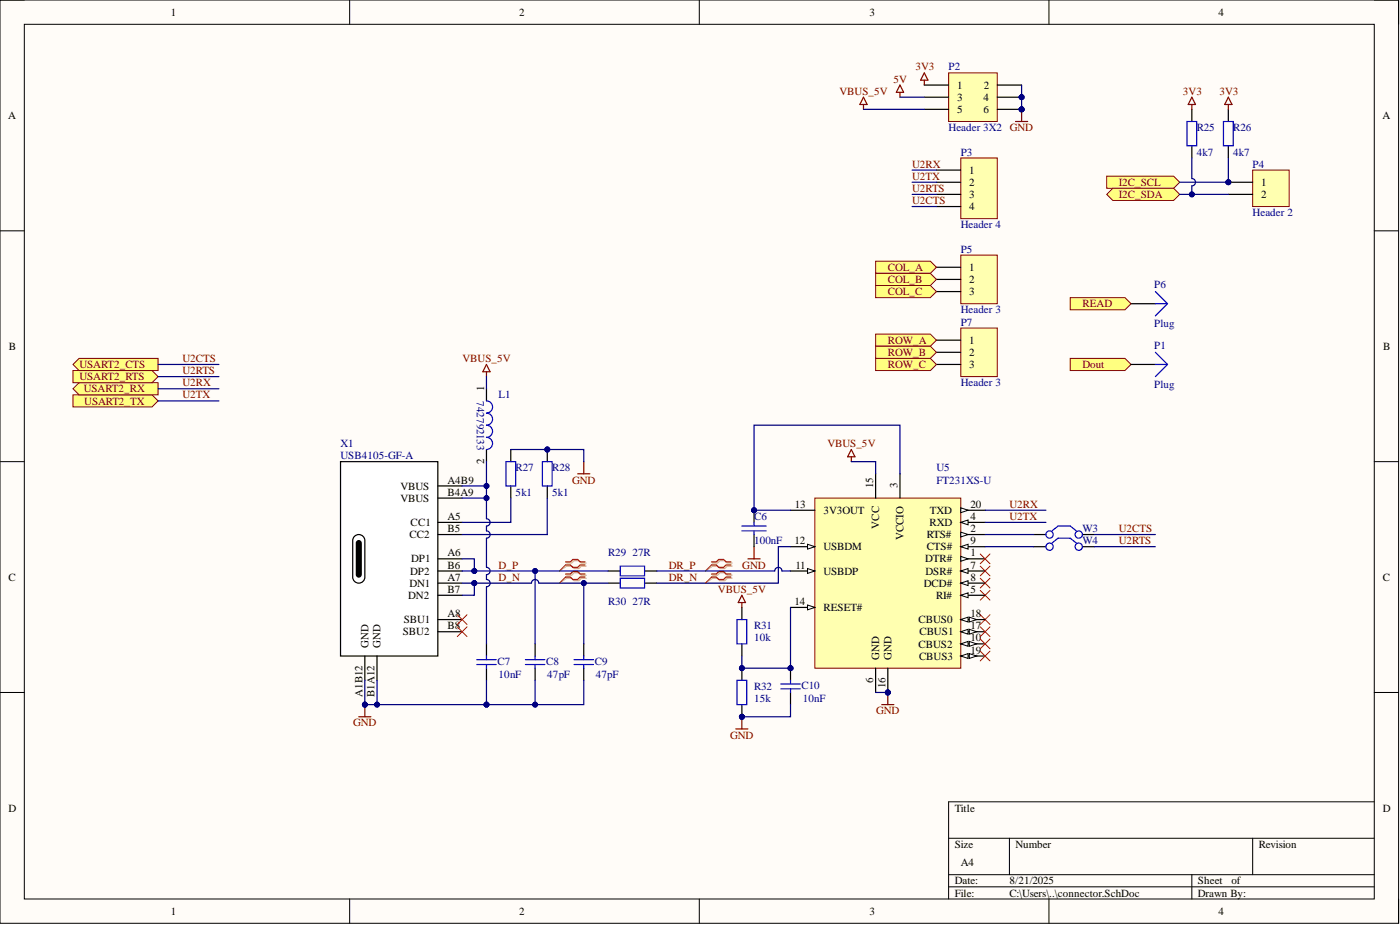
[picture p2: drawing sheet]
<svg xmlns="http://www.w3.org/2000/svg" width="292mm" height="193mm" viewBox="0 0 292 193" stroke-linecap="round" stroke-linejoin="round" font-family="sans-serif">
<defs><g id="words">
<g font-size="2.3">
<text x="35.6" y="3.3">1</text>
<text x="108.3" y="3.3">2</text>
<text x="181.4" y="3.3">3</text>
<text x="254.3" y="3.3">4</text>
<text x="199.7" y="18.5">1</text>
<text x="199.7" y="21">3</text>
<text x="199.7" y="23.6">5</text>
<text x="205.2" y="21">4</text>
<text x="205.2" y="23.6">6</text>
<text x="205.3" y="18.5">2</text>
<text x="1.7" y="24.8">A</text>
<text x="288.4" y="24.8">A</text>
<text x="202.2" y="36.2">1</text>
<text x="202.2" y="38.8">2</text>
<text x="202.2" y="41.3">3</text>
<text x="263.1" y="38.8">1</text>
<text x="263.1" y="41.3">2</text>
<text x="202.2" y="43.8">4</text>
<text x="202.2" y="56.5">1</text>
<text x="202.2" y="59.1">2</text>
<text x="202.2" y="61.6">3</text>
<text x="202.2" y="71.7">1</text>
<text x="1.9" y="73">B</text>
<text x="202.2" y="74.3">2</text>
<text x="202.2" y="76.8">3</text>
<text x="288.6" y="73">B</text>
<text x="101" y="81.6" transform="rotate(-90 101 81.6)">1</text>
<text x="93.4" y="100.9">A4B9</text>
<text x="101" y="96.8" transform="rotate(-90 101 96.8)">2</text>
<text x="182.2" y="101.9" transform="rotate(-90 182.2 101.9)">15</text>
<text x="187.3" y="101.9" transform="rotate(-90 187.3 101.9)">3</text>
<text x="83.6" y="102.1">VBUS</text>
<text x="83.6" y="104.7">VBUS</text>
<text x="93.4" y="103.4">B4A9</text>
<text x="165.9" y="105.9">13</text>
<text x="171.8" y="107.2">3V3OUT</text>
<text x="194" y="107.2">TXD</text>
<text x="202.5" y="105.9">20</text>
<text x="85.4" y="112.3">CC2</text>
<text x="85.7" y="109.7">CC1</text>
<text x="93.4" y="108.5">A5</text>
<text x="93.4" y="111">B5</text>
<text x="165.8" y="113.5">12</text>
<text x="183.5" y="110.3" transform="rotate(-90 183.5 110.3)">VCC</text>
<text x="188.5" y="112.7" transform="rotate(-90 188.5 112.7)">VCCIO</text>
<text x="193.4" y="112.3">RTS#</text>
<text x="193.9" y="109.7">RXD</text>
<text x="202.5" y="108.5">4</text>
<text x="202.5" y="111">2</text>
<text x="202.5" y="113.5">9</text>
<text x="85.6" y="119.9">DP2</text>
<text x="85.8" y="117.3">DP1</text>
<text x="93.4" y="116.1">A6</text>
<text x="93.4" y="118.6">B6</text>
<text x="165.9" y="118.6">11</text>
<text x="171.8" y="119.9">USBDP</text>
<text x="171.8" y="114.8">USBDM</text>
<text x="193" y="117.3">DTR#</text>
<text x="193.1" y="119.9">DSR#</text>
<text x="193.4" y="114.8">CTS#</text>
<text x="202.5" y="116.1">1</text>
<text x="202.5" y="118.6">7</text>
<text x="1.8" y="121.1">C</text>
<text x="85.2" y="124.9">DN2</text>
<text x="85.4" y="122.4">DN1</text>
<text x="93.4" y="123.7">B7</text>
<text x="93.4" y="121.1">A7</text>
<text x="192.8" y="122.4">DCD#</text>
<text x="195.3" y="124.9">RI#</text>
<text x="202.5" y="121.1">8</text>
<text x="202.5" y="123.7">5</text>
<text x="288.5" y="121.1">C</text>
<text x="84.2" y="130">SBU1</text>
<text x="93.4" y="131.3">B8</text>
<text x="93.4" y="128.7">A8</text>
<text x="165.8" y="126.2">14</text>
<text x="171.8" y="127.5">RESET#</text>
<text x="191.7" y="130">CBUS0</text>
<text x="202.5" y="128.7">18</text>
<text x="202.5" y="131.3">17</text>
<text x="76.9" y="135.1" transform="rotate(-90 76.9 135.1)">GND</text>
<text x="79.4" y="135.1" transform="rotate(-90 79.4 135.1)">GND</text>
<text x="84.1" y="132.5">SBU2</text>
<text x="183.5" y="137.6" transform="rotate(-90 183.5 137.6)">GND</text>
<text x="186" y="137.6" transform="rotate(-90 186 137.6)">GND</text>
<text x="191.7" y="135.1">CBUS2</text>
<text x="191.7" y="137.6">CBUS3</text>
<text x="191.8" y="132.5">CBUS1</text>
<text x="202.5" y="133.8">10</text>
<text x="202.5" y="136.4">19</text>
<text x="182.2" y="142.4" transform="rotate(-90 182.2 142.4)">6</text>
<text x="184.7" y="143.6" transform="rotate(-90 184.7 143.6)">16</text>
<text x="75.6" y="145.4" transform="rotate(-90 75.6 145.4)">A1B12</text>
<text x="78.2" y="145.4" transform="rotate(-90 78.2 145.4)">B1A12</text>
<text x="1.8" y="169.3">D</text>
<text x="199.2" y="169.3">Title</text>
<text x="288.5" y="169.3">D</text>
<text x="199.2" y="176.9">Size</text>
<text x="211.9" y="176.9">Number</text>
<text x="262.6" y="176.9">Revision</text>
<text x="199.2" y="184.5">Date:</text>
<text x="200.5" y="180.7">A4</text>
<text x="210.6" y="184.5">8/21/2025</text>
<text x="249.9" y="184.5">Sheet</text>
<text x="256.9" y="184.5">of</text>
<text x="35.6" y="190.8">1</text>
<text x="108.3" y="190.8">2</text>
<text x="181.4" y="190.8">3</text>
<text x="199.2" y="187">File:</text>
<text x="210.6" y="187">C:\Users\..\connector.SchDoc</text>
<text x="249.9" y="187">Drawn By:</text>
<text x="254.3" y="190.8">4</text>
</g>
<g font-size="2.3" fill="#800000">
<text x="186.4" y="17.2">5V</text>
<text x="191" y="14.7">3V3</text>
<text x="175.2" y="19.8">VBUS_5V</text>
<text x="246.8" y="19.8">3V3</text>
<text x="254.4" y="19.8">3V3</text>
<text x="210.7" y="27.4">GND</text>
<text x="190.3" y="35">U2RX</text>
<text x="190.3" y="37.5">U2TX</text>
<text x="190.3" y="40">U2RTS</text>
<text x="233.4" y="38.8">I2C_SCL</text>
<text x="233.4" y="41.3">I2C_SDA</text>
<text x="190.3" y="42.6">U2CTS</text>
<text x="185.2" y="56.5">COL_A</text>
<text x="185.2" y="59.1">COL_B</text>
<text x="185.2" y="61.6">COL_C</text>
<text x="225.8" y="64.1">READ</text>
<text x="185.2" y="71.7">ROW_A</text>
<text x="16.6" y="76.8">USART2_CTS</text>
<text x="38.1" y="75.5">U2CTS</text>
<text x="96.5" y="75.5">VBUS_5V</text>
<text x="185.2" y="74.3">ROW_B</text>
<text x="185.2" y="76.8">ROW_C</text>
<text x="225.8" y="76.8">Dout</text>
<text x="16.6" y="79.3">USART2_RTS</text>
<text x="17.5" y="81.9">USART2_RX</text>
<text x="38.1" y="80.6">U2RX</text>
<text x="38.1" y="83.1">U2TX</text>
<text x="38.1" y="78.1">U2RTS</text>
<text x="17.6" y="84.4">USART2_TX</text>
<text x="172.6" y="93.3">VBUS_5V</text>
<text x="119.3" y="100.9">GND</text>
<text x="210.6" y="105.9">U2RX</text>
<text x="210.6" y="108.5">U2TX</text>
<text x="233.4" y="113.5">U2RTS</text>
<text x="233.4" y="111">U2CTS</text>
<text x="104" y="118.6">D_P</text>
<text x="139.6" y="118.6">DR_P</text>
<text x="154.9" y="118.6">GND</text>
<text x="104" y="121.1">D_N</text>
<text x="139.6" y="121.1">DR_N</text>
<text x="149.8" y="123.7">VBUS_5V</text>
<text x="182.8" y="149">GND</text>
<text x="73.7" y="151.6">GND</text>
<text x="152.3" y="154.1">GND</text>
</g>
<g font-size="2.3" fill="#000080">
<text x="197.9" y="14.7">P2</text>
<text x="197.9" y="27.4">Header 3X2</text>
<text x="249.7" y="27.4">R25</text>
<text x="257.3" y="27.4">R26</text>
<text x="200.5" y="32.4">P3</text>
<text x="249.7" y="32.4">4k7</text>
<text x="257.3" y="32.4">4k7</text>
<text x="261.4" y="35">P4</text>
<text x="200.5" y="47.6">Header 4</text>
<text x="261.4" y="45.1">Header 2</text>
<text x="200.5" y="52.7">P5</text>
<text x="200.5" y="65.4">Header 3</text>
<text x="240.8" y="60.1">P6</text>
<text x="200.5" y="67.9">P7</text>
<text x="240.8" y="68.2">Plug</text>
<text x="240.8" y="72.7">P1</text>
<text x="99.5" y="83.6" transform="rotate(90 99.5 83.6)">742792133</text>
<text x="104" y="83.1">L1</text>
<text x="200.5" y="80.6">Header 3</text>
<text x="240.8" y="80.8">Plug</text>
<text x="71" y="93.3">X1</text>
<text x="71" y="95.8">USB4105-GF-A</text>
<text x="107.6" y="98.3">R27</text>
<text x="115.2" y="98.3">R28</text>
<text x="195.4" y="98.3">U5</text>
<text x="195.4" y="100.9">FT231XS-U</text>
<text x="107.6" y="103.4">5k1</text>
<text x="115.2" y="103.4">5k1</text>
<text x="157.3" y="108.5">C6</text>
<text x="157.3" y="113.5">100nF</text>
<text x="225.8" y="111">W3</text>
<text x="225.8" y="113.5">W4</text>
<text x="126.9" y="116.1">R29</text>
<text x="131.9" y="116.1">27R</text>
<text x="126.9" y="126.2">R30</text>
<text x="131.9" y="126.2">27R</text>
<text x="157.3" y="131.3">R31</text>
<text x="157.3" y="133.8">10k</text>
<text x="103.8" y="138.6">C7</text>
<text x="104" y="141.4">10nF</text>
<text x="113.9" y="138.6">C8</text>
<text x="114.2" y="141.4">47pF</text>
<text x="124.1" y="138.6">C9</text>
<text x="124.3" y="141.4">47pF</text>
<text x="157.3" y="144">R32</text>
<text x="167.2" y="143.7">C10</text>
<text x="157.3" y="146.5">15k</text>
<text x="167.5" y="146.5">10nF</text>
</g>
</g></defs>
<path d="M0 0h291.8v192.6h-291.8z" fill-rule="evenodd" fill="#fffcf8"/>
<path d="M0 0h291.8v192.6h-291.8z" fill="none" stroke="#000" stroke-width=".21"/>
<path d="M5.1 5.1h281.6v182.4h-281.6z" fill-rule="evenodd" fill="#fffcf8"/>
<g fill="none" stroke="#000" stroke-width=".21">
<path d="M0 0h5.1M5.1 5.1h281.6v182.4h-281.6zM73 0v5.1M145.9 0v5.1M218.9 0v5.1M286.7 0h5.1v5.1M0 48.2h5.1M286.7 48.2h5.1M0 96.3h5.1M286.7 96.3h5.1M0 144.5h5.1M286.7 144.5h5.1"/>
<path d="M197.9 174.9h88.8M210.6 174.9v7.6M261.4 174.9v7.6M286.7 167.3h-88.8v20.2M73 187.5v5.1M145.9 187.5v5.1M197.9 182.5h88.8M197.9 185h88.8M218.9 187.5v5.1M248.7 182.5v5M291.8 187.5v5.1"/>
</g>
<path d="M74.9 149.5h2.5M76.1 147v2.5" fill="none" stroke="#800000" stroke-width=".25"/>
<circle cx="76.1" cy="147" r=".51" fill="#000080"/>
<circle cx="76.1" cy="147" r=".51" fill="none" stroke="#000080" stroke-width=".21"/>
<path d="M71 96.3h20.3v40.6h-20.3z" fill-rule="evenodd" fill="#fff"/>
<g fill="none" stroke="#000" stroke-width=".25">
<path d="M71 96.3h20.3v40.6h-20.3zM91.3 101.4h5.1M91.3 109h5.1M91.3 116.6h5.1M91.3 119.1h5.1M91.3 111.5h5.1M91.3 103.9h5.1M76.1 136.9v5M78.7 136.9v5M91.3 131.8h5.1M91.3 124.2h5.1M91.3 121.7h5.1"/>
<path d="M91.3 129.3h5.1"/>
</g>
<path d="M73.8 112a1.27 1.27 0 0 1 1.4-.4 1.27 1.27 0 0 1 .9 1.2v7.6a1.27 1.27 0 0 1-1.2 1.3 1.27 1.27 0 0 1-1.3-1.3v-7.6z" fill="#fff"/>
<path d="M106.6 93.8v2.5M73.8 112a1.27 1.27 0 0 1 1.4-.4 1.27 1.27 0 0 1 .9 1.2v7.6a1.27 1.27 0 0 1-1.2 1.3 1.27 1.27 0 0 1-1.3-1.3v-7.6zM74.6 112.9a.51 .51 0 0 1 .8 .4v6.5a.51 .51 0 0 1-.5 .6 .51 .51 0 0 1-.6-.6v-6.5zM106.6 101.4v2.5" fill="none" stroke="#000" stroke-width=".25"/>
<path d="M74.6 112.9a.51 .51 0 0 1 .8 .4v6.5a.51 .51 0 0 1-.5 .6 .51 .51 0 0 1-.6-.6v-6.5z" fill="#000"/>
<path d="M95.4 128.2l2 2.1M95.4 130.8l2 2M97.4 128.2l-2 2.1M97.4 130.8l-2 2" fill="none" stroke="#f00" stroke-width=".21"/>
<path d="M105.6 96.3h2v5.1h-2z" fill="none" stroke="#00f" stroke-width=".25"/>
<circle cx="114.2" cy="93.8" r=".51" fill="#000080"/>
<circle cx="114.2" cy="93.8" r=".51" fill="none" stroke="#000080" stroke-width=".21"/>
<path d="M114.2 93.8v2.5" fill="none" stroke="#000" stroke-width=".25"/>
<circle cx="114.2" cy="93.8" r=".51" fill="#000080"/>
<circle cx="114.2" cy="93.8" r=".51" fill="none" stroke="#000080" stroke-width=".21"/>
<path d="M101.5 81.1v2.5M101.5 93.8v2.5M114.2 101.4v2.5M101.5 134.3v2.6M101.5 139.4v2.5M111.6 134.3v2.6M111.6 139.4v2.5M121.8 134.3v2.6M121.8 139.4v2.5M154.8 126.7v2.6M154.8 134.3v2.6" fill="none" stroke="#000" stroke-width=".25"/>
<g fill="none" stroke="#00f" stroke-width=".25">
<path d="M101.5 83.6a1.27 1.27 0 0 1 1.3 1.3 1.27 1.27 0 0 1-1.3 1.3 1.27 1.27 0 0 1 1.3 1.2 1.27 1.27 0 0 1-1.3 1.3 1.27 1.27 0 0 1 1.3 1.3 1.27 1.27 0 0 1-1.3 1.2 1.27 1.27 0 0 1 1.3 1.3 1.27 1.27 0 0 1-1.3 1.3M113.2 96.3h2v5.1h-2zM99.5 137.6h4M99.5 138.6h4M101.5 136.9v.7M101.5 138.6v.8M109.6 137.6h4.1M109.6 138.6h4.1M111.6 136.9v.7M111.6 138.6v.8M119.8 137.6h4M119.8 138.6h4"/>
<path d="M121.8 136.9v.7M121.8 138.6v.8M153.8 129.3h2v5h-2z"/>
</g>
<path d="M120.5 98.8h2.6M121.8 96.3v2.5" fill="none" stroke="#800000" stroke-width=".25"/>
<circle cx="154.8" cy="139.4" r=".51" fill="#000080"/>
<circle cx="154.8" cy="139.4" r=".51" fill="none" stroke="#000080" stroke-width=".21"/>
<circle cx="154.8" cy="149.5" r=".51" fill="#000080"/>
<circle cx="154.8" cy="149.5" r=".51" fill="none" stroke="#000080" stroke-width=".21"/>
<path d="M154.8 139.4v2.5" fill="none" stroke="#000" stroke-width=".25"/>
<circle cx="154.8" cy="139.4" r=".51" fill="#000080"/>
<circle cx="154.8" cy="139.4" r=".51" fill="none" stroke="#000080" stroke-width=".21"/>
<path d="M154.8 147v2.5" fill="none" stroke="#000" stroke-width=".25"/>
<circle cx="154.8" cy="149.5" r=".51" fill="#000080"/>
<circle cx="154.8" cy="149.5" r=".51" fill="none" stroke="#000080" stroke-width=".21"/>
<path d="M153.8 141.9h2v5.1h-2z" fill="none" stroke="#00f" stroke-width=".25"/>
<path d="M153.5 152.1h2.6M154.8 149.5v2.6" fill="none" stroke="#800000" stroke-width=".25"/>
<circle cx="154.8" cy="149.5" r=".51" fill="#000080"/>
<circle cx="154.8" cy="149.5" r=".51" fill="none" stroke="#000080" stroke-width=".21"/>
<circle cx="164.9" cy="139.4" r=".51" fill="#000080"/>
<circle cx="164.9" cy="139.4" r=".51" fill="none" stroke="#000080" stroke-width=".21"/>
<path d="M164.9 139.4v2.5M164.9 144.5v2.5" fill="none" stroke="#000" stroke-width=".25"/>
<circle cx="164.9" cy="139.4" r=".51" fill="#000080"/>
<circle cx="164.9" cy="139.4" r=".51" fill="none" stroke="#000080" stroke-width=".21"/>
<path d="M162.9 142.7h4.1M162.9 143.7h4.1M164.9 141.9v.8M164.9 143.7v.8" fill="none" stroke="#00f" stroke-width=".25"/>
<path d="M156.1 116.6h2.5M157.3 114v2.6M184 147h2.5M185.2 144.5v2.5" fill="none" stroke="#800000" stroke-width=".25"/>
<circle cx="185.2" cy="144.5" r=".51" fill="#000080"/>
<circle cx="185.2" cy="144.5" r=".51" fill="none" stroke="#000080" stroke-width=".21"/>
<path d="M126.9 119.1h2.5M134.5 119.1h2.5M126.9 121.7h2.5M134.5 121.7h2.5" fill="none" stroke="#000" stroke-width=".25"/>
<path d="M129.4 118.1h5.1v2h-5.1zM129.4 120.6h5.1v2.1h-5.1z" fill="none" stroke="#00f" stroke-width=".25"/>
<path d="M118 117.8l-1.3 1.3M148.4 117.8l-1.2 1.3M204.5 118.1l2 2M206.5 118.1l-2 2M118 120.4l-1.3 1.3M148.4 120.4l-1.2 1.3M204.5 128.2l2 2.1M204.5 123.2l2 2M204.5 120.6l2 2.1M206.5 128.2l-2 2.1M206.5 123.2l-2 2M206.5 120.6l-2 2.1" fill="none" stroke="#f00" stroke-width=".21"/>
<path d="M118.2 117.5h1.1l.5-.5h1l.5 .5h1M118.2 118.1h1.1l.5 .5h1l.5-.5h1M148.7 117.5h1l.5-.5h1l.5 .5h1.1M148.7 118.1h1l.5 .5h1l.5-.5h1.1M118.2 120h1.1l.5-.5h1l.5 .5h1M118.2 120.6h1.1l.5 .5h1l.5-.5h1M148.7 120h1l.5-.5h1l.5 .5h1.1M148.7 120.6h1l.5 .5h1l.5-.5h1.1" fill="none" stroke="#d0a19e" stroke-width=".25"/>
<path d="M118.2 118.1l-1.5 1M148.7 118.1l-1.5 1M118.2 120.6l-1.5 1.1M148.7 120.6l-1.5 1.1" fill="none" stroke="#d0a19e" stroke-width=".21"/>
<path d="M118 117.2h1l.5-.5h1l.5 .5h1.1M118 117.8h1l.5 .6h1l.5-.6h1.1M118 119.8h1l.5-.6h1l.5 .6h1.1M148.4 117.2h1.1l.5-.5h1l.5 .5h1M148.4 117.8h1.1l.5 .6h1l.5-.6h1M148.4 119.8h1.1l.5-.6h1l.5 .6h1M118 120.4h1l.5 .5h1l.5-.5h1.1M148.4 120.4h1.1l.5 .5h1l.5-.5h1" fill="none" stroke="#f00" stroke-width=".25"/>
<circle cx="157.3" cy="106.4" r=".51" fill="#000080"/>
<circle cx="157.3" cy="106.4" r=".51" fill="none" stroke="#000080" stroke-width=".21"/>
<path d="M157.3 106.4v2.6" fill="none" stroke="#000" stroke-width=".25"/>
<circle cx="157.3" cy="106.4" r=".51" fill="#000080"/>
<circle cx="157.3" cy="106.4" r=".51" fill="none" stroke="#000080" stroke-width=".21"/>
<path d="M157.3 111.5v2.5M215.7 111.5h2.5M215.7 114h2.5M225.8 111.5h2.6M225.8 114h2.6" fill="none" stroke="#000" stroke-width=".25"/>
<path d="M154.8 109.7h5.1M154.8 110.8h5.1M157.3 109v.7M157.3 110.8v.7" fill="none" stroke="#000bff" stroke-width=".25"/>
<path d="M101.5 76l.8 1.6h-1.6zM101.5 77.6v1M177.6 93.8l.8 1.5h-1.5zM177.6 95.3v1M154.8 124.2l.7 1.5h-1.5zM154.8 125.7v1" fill="none" stroke="#800000" stroke-width=".25"/>
<g fill="none" stroke="#00f" stroke-width=".25">
<path d="M219.5 110.8l1.3-1.1h2.5l1.3 1.1M219.5 113.3l1.3-1h2.5l1.3 1"/>
<circle cx="219" cy="114" r=".76"/>
<circle cx="219" cy="111.5" r=".76"/>
<circle cx="225.1" cy="114" r=".76"/>
<circle cx="225.1" cy="111.5" r=".76"/>
</g>
<path d="M15.2 82.4h16.5l1.3 1.2-1.3 1.3h-16.5z" fill-rule="evenodd" fill="#ffff80"/>
<path d="M15.2 82.4h16.5l1.3 1.2-1.3 1.3h-16.5z" fill="none" stroke="#800000" stroke-width=".21"/>
<path d="M15.2 81.1l1.3-1.3h16.5v2.6h-16.5z" fill-rule="evenodd" fill="#ffff80"/>
<path d="M15.2 81.1l1.3-1.3h16.5v2.6h-16.5z" fill="none" stroke="#800000" stroke-width=".21"/>
<path d="M15.2 77.3h16.5l1.3 1.3-1.3 1.2h-16.5z" fill-rule="evenodd" fill="#ffff80"/>
<path d="M15.2 77.3h16.5l1.3 1.3-1.3 1.2h-16.5z" fill="none" stroke="#800000" stroke-width=".21"/>
<path d="M15.2 76l1.3-1.2h16.5v2.5h-16.5z" fill-rule="evenodd" fill="#ffff80"/>
<path d="M15.2 76l1.3-1.2h16.5v2.5h-16.5z" fill="none" stroke="#800000" stroke-width=".21"/>
<path d="M200.5 32.9h7.6v12.7h-7.6z" fill-rule="evenodd" fill="#ffffb0"/>
<path d="M200.5 32.9h7.6v12.7h-7.6z" fill="none" stroke="#800000" stroke-width=".21"/>
<path d="M195.4 35.5h5.1M195.4 38h5.1M195.4 40.6h5.1M195.4 43.1h5.1" fill="none" stroke="#000" stroke-width=".25"/>
<circle cx="213.1" cy="20.3" r=".51" fill="#000080"/>
<circle cx="213.1" cy="20.3" r=".51" fill="none" stroke="#000080" stroke-width=".21"/>
<circle cx="213.1" cy="22.8" r=".51" fill="#000080"/>
<circle cx="213.1" cy="22.8" r=".51" fill="none" stroke="#000080" stroke-width=".21"/>
<path d="M197.9 15.2h10.2v10.1h-10.2z" fill-rule="evenodd" fill="#ffffb0"/>
<path d="M197.9 15.2h10.2v10.1h-10.2z" fill="none" stroke="#800000" stroke-width=".21"/>
<path d="M192.8 17.7h5.1M208.1 17.7h5M192.8 20.3h5.1M208.1 20.3h5" fill="none" stroke="#000" stroke-width=".25"/>
<circle cx="213.1" cy="20.3" r=".51" fill="#000080"/>
<circle cx="213.1" cy="20.3" r=".51" fill="none" stroke="#000080" stroke-width=".21"/>
<path d="M192.8 22.8h5.1M208.1 22.8h5" fill="none" stroke="#000" stroke-width=".25"/>
<circle cx="213.1" cy="22.8" r=".51" fill="#000080"/>
<circle cx="213.1" cy="22.8" r=".51" fill="none" stroke="#000080" stroke-width=".21"/>
<path d="M211.9 25.3h2.5M213.1 22.8v2.5" fill="none" stroke="#800000" stroke-width=".25"/>
<circle cx="213.1" cy="22.8" r=".51" fill="#000080"/>
<circle cx="213.1" cy="22.8" r=".51" fill="none" stroke="#000080" stroke-width=".21"/>
<path d="M187.8 17.7l.7 1.6h-1.5zM187.8 19.3v1M192.8 15.2l.8 1.5h-1.5zM192.8 16.7v1M180.2 20.3l.7 1.5h-1.5zM180.2 21.8v1" fill="none" stroke="#800000" stroke-width=".25"/>
<path d="M200.5 53.2h7.6v10.2h-7.6z" fill-rule="evenodd" fill="#ffffb0"/>
<path d="M200.5 53.2h7.6v10.2h-7.6z" fill="none" stroke="#800000" stroke-width=".21"/>
<path d="M195.4 55.8h5.1M195.4 58.3h5.1M195.4 60.8h5.1" fill="none" stroke="#000" stroke-width=".25"/>
<path d="M200.5 68.4h7.6v10.2h-7.6z" fill-rule="evenodd" fill="#ffffb0"/>
<path d="M200.5 68.4h7.6v10.2h-7.6z" fill="none" stroke="#800000" stroke-width=".21"/>
<path d="M195.4 71h5.1M195.4 73.5h5.1M195.4 76h5.1" fill="none" stroke="#000" stroke-width=".25"/>
<path d="M182.7 54.5h11.4l1.3 1.3-1.3 1.2h-11.4z" fill-rule="evenodd" fill="#ffff80"/>
<path d="M182.7 54.5h11.4l1.3 1.3-1.3 1.2h-11.4z" fill="none" stroke="#800000" stroke-width=".21"/>
<path d="M182.7 57h11.4l1.3 1.3-1.3 1.3h-11.4z" fill-rule="evenodd" fill="#ffff80"/>
<path d="M182.7 57h11.4l1.3 1.3-1.3 1.3h-11.4z" fill="none" stroke="#800000" stroke-width=".21"/>
<path d="M182.7 59.6h11.4l1.3 1.2-1.3 1.3h-11.4z" fill-rule="evenodd" fill="#ffff80"/>
<path d="M182.7 59.6h11.4l1.3 1.2-1.3 1.3h-11.4z" fill="none" stroke="#800000" stroke-width=".21"/>
<path d="M182.7 69.7h11.4l1.3 1.3-1.3 1.2h-11.4z" fill-rule="evenodd" fill="#ffff80"/>
<path d="M182.7 69.7h11.4l1.3 1.3-1.3 1.2h-11.4z" fill="none" stroke="#800000" stroke-width=".21"/>
<path d="M182.7 72.2h11.4l1.3 1.3-1.3 1.3h-11.4z" fill-rule="evenodd" fill="#ffff80"/>
<path d="M182.7 72.2h11.4l1.3 1.3-1.3 1.3h-11.4z" fill="none" stroke="#800000" stroke-width=".21"/>
<path d="M182.7 74.8h11.4l1.3 1.2-1.3 1.3h-11.4z" fill-rule="evenodd" fill="#ffff80"/>
<path d="M182.7 74.8h11.4l1.3 1.2-1.3 1.3h-11.4z" fill="none" stroke="#800000" stroke-width=".21"/>
<path d="M223.3 74.8h11.4l1.3 1.2-1.3 1.3h-11.4z" fill-rule="evenodd" fill="#ffff80"/>
<path d="M223.3 74.8h11.4l1.3 1.2-1.3 1.3h-11.4z" fill="none" stroke="#800000" stroke-width=".21"/>
<path d="M230.9 36.8h14l1.2 1.2-1.2 1.3h-14z" fill-rule="evenodd" fill="#ffff80"/>
<path d="M230.9 36.8h14l1.2 1.2-1.2 1.3h-14z" fill="none" stroke="#800000" stroke-width=".21"/>
<path d="M230.9 40.6l1.3-1.3h12.7l1.2 1.3-1.2 1.2h-12.7z" fill-rule="evenodd" fill="#ffff80"/>
<path d="M230.9 40.6l1.3-1.3h12.7l1.2 1.3-1.2 1.2h-12.7z" fill="none" stroke="#800000" stroke-width=".21"/>
<circle cx="256.3" cy="38" r=".51" fill="#000080"/>
<circle cx="256.3" cy="38" r=".51" fill="none" stroke="#000080" stroke-width=".21"/>
<path d="M261.4 35.5h7.6v7.6h-7.6z" fill-rule="evenodd" fill="#ffffb0"/>
<path d="M261.4 35.5h7.6v7.6h-7.6z" fill="none" stroke="#800000" stroke-width=".21"/>
<path d="M256.3 38h5.1" fill="none" stroke="#000" stroke-width=".25"/>
<circle cx="256.3" cy="38" r=".51" fill="#000080"/>
<circle cx="256.3" cy="38" r=".51" fill="none" stroke="#000080" stroke-width=".21"/>
<path d="M248.7 22.8v2.5M248.7 30.4v2.5M256.3 22.8v2.5M256.3 30.4v2.5M256.3 40.6h5.1M236 63.4h5.1" fill="none" stroke="#000" stroke-width=".25"/>
<path d="M247.7 25.3h2v5.1h-2zM255.3 25.3h2v5.1h-2zM241.1 60.8l2.5 2.6M241.1 63.4h2.5M243.6 63.4l-2.5 2.5" fill="none" stroke="#00f" stroke-width=".25"/>
<path d="M248.7 20.3l.7 1.5h-1.5zM248.7 21.8v1M256.3 20.3l.7 1.5h-1.5zM256.3 21.8v1" fill="none" stroke="#800000" stroke-width=".25"/>
<path d="M223.3 62.1h11.4l1.3 1.3-1.3 1.2h-11.4z" fill-rule="evenodd" fill="#ffff80"/>
<path d="M223.3 62.1h11.4l1.3 1.3-1.3 1.2h-11.4z" fill="none" stroke="#800000" stroke-width=".21"/>
<path d="M236 76h5.1" fill="none" stroke="#000" stroke-width=".25"/>
<path d="M241.1 73.5l2.5 2.5M241.1 76h2.5M243.6 76l-2.5 2.6" fill="none" stroke="#00f" stroke-width=".25"/>
<circle cx="185.2" cy="144.5" r=".51" fill="#000080"/>
<circle cx="185.2" cy="144.5" r=".51" fill="none" stroke="#000080" stroke-width=".21"/>
<path d="M170 103.9h30.5v35.5h-30.5z" fill-rule="evenodd" fill="#ffffb0"/>
<path d="M170 103.9h30.5v35.5h-30.5z" fill="none" stroke="#800000" stroke-width=".21"/>
<path d="M182.7 98.8v5.1M187.8 98.8v5.1M164.9 106.4h5.1M182.7 139.4v5.1M185.2 139.4v5.1" fill="none" stroke="#000" stroke-width=".25"/>
<circle cx="185.2" cy="144.5" r=".51" fill="#000080"/>
<circle cx="185.2" cy="144.5" r=".51" fill="none" stroke="#000080" stroke-width=".21"/>
<path d="M164.9 119.1h5.1" fill="none" stroke="#000" stroke-width=".25"/>
<path d="M168.5 118.6l1.5 .5-1.5 .5z" fill="#f8fcff"/>
<path d="M168.5 118.6l1.5 .5-1.5 .5z" fill="none" stroke="#000" stroke-width=".21"/>
<path d="M164.9 126.7h5.1" fill="none" stroke="#000" stroke-width=".25"/>
<path d="M168.5 126.2l1.5 .5-1.5 .5z" fill="#f8fcff"/>
<path d="M168.5 126.2l1.5 .5-1.5 .5z" fill="none" stroke="#000" stroke-width=".21"/>
<path d="M200.5 106.4h5" fill="none" stroke="#000" stroke-width=".25"/>
<path d="M200.5 105.9l1.5 .5-1.5 .6z" fill="#f8fcff"/>
<path d="M200.5 105.9l1.5 .5-1.5 .6z" fill="none" stroke="#000" stroke-width=".21"/>
<path d="M200.5 109h5" fill="none" stroke="#000" stroke-width=".25"/>
<path d="M200.5 109l1.5-.5v1z" fill="#f8fcff"/>
<path d="M200.5 109l1.5-.5v1z" fill="none" stroke="#000" stroke-width=".21"/>
<path d="M200.5 111.5h5" fill="none" stroke="#000" stroke-width=".25"/>
<path d="M200.5 111l1.5 .5-1.5 .5z" fill="#f8fcff"/>
<path d="M200.5 111l1.5 .5-1.5 .5z" fill="none" stroke="#000" stroke-width=".21"/>
<path d="M200.5 114h5" fill="none" stroke="#000" stroke-width=".25"/>
<path d="M200.5 114l1.5-.5v1.1z" fill="#f8fcff"/>
<path d="M200.5 114l1.5-.5v1.1z" fill="none" stroke="#000" stroke-width=".21"/>
<path d="M200.5 116.6h5" fill="none" stroke="#000" stroke-width=".25"/>
<path d="M200.5 116.1l1.5 .5-1.5 .5z" fill="#f8fcff"/>
<path d="M200.5 116.1l1.5 .5-1.5 .5z" fill="none" stroke="#000" stroke-width=".21"/>
<path d="M200.5 119.1h5" fill="none" stroke="#000" stroke-width=".25"/>
<path d="M200.5 119.1l1.5-.5v1z" fill="#f8fcff"/>
<path d="M200.5 119.1l1.5-.5v1z" fill="none" stroke="#000" stroke-width=".21"/>
<path d="M200.5 121.7h5" fill="none" stroke="#000" stroke-width=".25"/>
<path d="M200.5 121.7l1.5-.6v1.1z" fill="#f8fcff"/>
<path d="M200.5 121.7l1.5-.6v1.1z" fill="none" stroke="#000" stroke-width=".21"/>
<path d="M200.5 124.2h5" fill="none" stroke="#000" stroke-width=".25"/>
<path d="M200.5 124.2l1.5-.5v1z" fill="#f8fcff"/>
<path d="M200.5 124.2l1.5-.5v1z" fill="none" stroke="#000" stroke-width=".21"/>
<path d="M200.5 129.3h5" fill="none" stroke="#000" stroke-width=".25"/>
<path d="M200.5 129.3l1.5-.6v1.1z" fill="#f8fcff"/>
<path d="M200.5 129.3l1.5-.6v1.1z" fill="none" stroke="#000" stroke-width=".21"/>
<path d="M202.2 128.7l1.6 .6-1.6 .5z" fill="#f8fcff"/>
<path d="M202.2 128.7l1.6 .6-1.6 .5z" fill="none" stroke="#000" stroke-width=".21"/>
<path d="M200.5 131.8h5" fill="none" stroke="#000" stroke-width=".25"/>
<path d="M200.5 131.8l1.5-.5v1z" fill="#f8fcff"/>
<path d="M200.5 131.8l1.5-.5v1z" fill="none" stroke="#000" stroke-width=".21"/>
<path d="M202.2 131.3l1.6 .5-1.6 .5z" fill="#f8fcff"/>
<path d="M202.2 131.3l1.6 .5-1.6 .5z" fill="none" stroke="#000" stroke-width=".21"/>
<path d="M200.5 134.3h5" fill="none" stroke="#000" stroke-width=".25"/>
<path d="M200.5 134.3l1.5-.5v1z" fill="#f8fcff"/>
<path d="M200.5 134.3l1.5-.5v1z" fill="none" stroke="#000" stroke-width=".21"/>
<path d="M202.2 133.8l1.6 .5-1.6 .5z" fill="#f8fcff"/>
<path d="M202.2 133.8l1.6 .5-1.6 .5z" fill="none" stroke="#000" stroke-width=".21"/>
<path d="M200.5 136.9h5" fill="none" stroke="#000" stroke-width=".25"/>
<path d="M200.5 136.9l1.5-.5v1z" fill="#f8fcff"/>
<path d="M200.5 136.9l1.5-.5v1z" fill="none" stroke="#000" stroke-width=".21"/>
<path d="M202.2 136.4l1.6 .5-1.6 .5z" fill="#f8fcff"/>
<path d="M202.2 136.4l1.6 .5-1.6 .5z" fill="none" stroke="#000" stroke-width=".21"/>
<path d="M164.9 114h5.1" fill="none" stroke="#000" stroke-width=".25"/>
<path d="M168.5 113.5l1.5 .5-1.5 .6z" fill="#f8fcff"/>
<path d="M168.5 113.5l1.5 .5-1.5 .6z" fill="none" stroke="#000" stroke-width=".21"/>
<path d="M204.5 115.6l2 2M206.5 115.6l-2 2M204.5 130.8l2 2M204.5 133.3l2 2M204.5 135.8l2 2.1M206.5 130.8l-2 2M206.5 133.3l-2 2M206.5 135.8l-2 2.1" fill="none" stroke="#f00" stroke-width=".21"/>
<path d="M213.1 17.7v5.1" fill="none" stroke="#000080" stroke-width=".25"/>
<circle cx="213.1" cy="22.8" r=".51" fill="#000080"/>
<circle cx="213.1" cy="22.8" r=".51" fill="none" stroke="#000080" stroke-width=".21"/>
<circle cx="213.1" cy="20.3" r=".51" fill="#000080"/>
<circle cx="213.1" cy="20.3" r=".51" fill="none" stroke="#000080" stroke-width=".21"/>
<path d="M33 78.6h12.7M33 76h12.7M33 83.6h12.7M33 81.1h12.7M76.1 147h25.4" fill="none" stroke="#000080" stroke-width=".25"/>
<circle cx="76.1" cy="147" r=".51" fill="#000080"/>
<circle cx="76.1" cy="147" r=".51" fill="none" stroke="#000080" stroke-width=".21"/>
<circle cx="78.7" cy="147" r=".51" fill="#000080"/>
<circle cx="78.7" cy="147" r=".51" fill="none" stroke="#000080" stroke-width=".21"/>
<circle cx="101.5" cy="147" r=".51" fill="#000080"/>
<circle cx="101.5" cy="147" r=".51" fill="none" stroke="#000080" stroke-width=".21"/>
<path d="M99 121.7v2.5h-2.6" fill="none" stroke="#000080" stroke-width=".25"/>
<circle cx="99" cy="121.7" r=".51" fill="#000080"/>
<circle cx="99" cy="121.7" r=".51" fill="none" stroke="#000080" stroke-width=".21"/>
<path d="M96.4 121.7h2.6" fill="none" stroke="#000080" stroke-width=".25"/>
<circle cx="99" cy="121.7" r=".51" fill="#000080"/>
<circle cx="99" cy="121.7" r=".51" fill="none" stroke="#000080" stroke-width=".21"/>
<path d="M96.4 119.1h15.2v15.2" fill="none" stroke="#000080" stroke-width=".25"/>
<circle cx="111.6" cy="119.1" r=".51" fill="#000080"/>
<circle cx="111.6" cy="119.1" r=".51" fill="none" stroke="#000080" stroke-width=".21"/>
<circle cx="99" cy="119.1" r=".51" fill="#000080"/>
<circle cx="99" cy="119.1" r=".51" fill="none" stroke="#000080" stroke-width=".21"/>
<path d="M96.4 116.6h2.6v2.5" fill="none" stroke="#000080" stroke-width=".25"/>
<circle cx="99" cy="119.1" r=".51" fill="#000080"/>
<circle cx="99" cy="119.1" r=".51" fill="none" stroke="#000080" stroke-width=".21"/>
<path d="M96.4 103.9h5.1M106.6 103.9v5.1h-10.2M114.2 103.9v7.6h-17.8" fill="none" stroke="#000080" stroke-width=".25"/>
<circle cx="101.5" cy="103.9" r=".51" fill="#000080"/>
<circle cx="101.5" cy="103.9" r=".51" fill="none" stroke="#000080" stroke-width=".21"/>
<path d="M101.5 96.3v5.1h-5.1" fill="none" stroke="#000080" stroke-width=".25"/>
<circle cx="101.5" cy="101.4" r=".51" fill="#000080"/>
<circle cx="101.5" cy="101.4" r=".51" fill="none" stroke="#000080" stroke-width=".21"/>
<path d="M99 121.7h11.9a.76 .76 0 0 1 .7-.8 .76 .76 0 0 1 .8 .8h14.5" fill="none" stroke="#000080" stroke-width=".25"/>
<circle cx="99" cy="121.7" r=".51" fill="#000080"/>
<circle cx="99" cy="121.7" r=".51" fill="none" stroke="#000080" stroke-width=".21"/>
<circle cx="121.8" cy="121.7" r=".51" fill="#000080"/>
<circle cx="121.8" cy="121.7" r=".51" fill="none" stroke="#000080" stroke-width=".21"/>
<path d="M121.8 141.9v5.1h-20.3" fill="none" stroke="#000080" stroke-width=".25"/>
<circle cx="101.5" cy="147" r=".51" fill="#000080"/>
<circle cx="101.5" cy="147" r=".51" fill="none" stroke="#000080" stroke-width=".21"/>
<circle cx="111.6" cy="147" r=".51" fill="#000080"/>
<circle cx="111.6" cy="147" r=".51" fill="none" stroke="#000080" stroke-width=".21"/>
<path d="M106.6 93.8h15.2v2.5" fill="none" stroke="#000080" stroke-width=".25"/>
<circle cx="114.2" cy="93.8" r=".51" fill="#000080"/>
<circle cx="114.2" cy="93.8" r=".51" fill="none" stroke="#000080" stroke-width=".21"/>
<path d="M111.6 119.1h15.3" fill="none" stroke="#000080" stroke-width=".25"/>
<circle cx="111.6" cy="119.1" r=".51" fill="#000080"/>
<circle cx="111.6" cy="119.1" r=".51" fill="none" stroke="#000080" stroke-width=".21"/>
<path d="M137 119.1h24.6a.76 .76 0 0 1 .8-.7 .76 .76 0 0 1 .8 .7h1.7M164.9 114h-2.5v7.7h-25.4M164.9 147v2.5h-10.1" fill="none" stroke="#000080" stroke-width=".25"/>
<circle cx="154.8" cy="149.5" r=".51" fill="#000080"/>
<circle cx="154.8" cy="149.5" r=".51" fill="none" stroke="#000080" stroke-width=".21"/>
<path d="M164.9 126.7v12.7h-10.1v-2.5" fill="none" stroke="#000080" stroke-width=".25"/>
<circle cx="154.8" cy="139.4" r=".51" fill="#000080"/>
<circle cx="154.8" cy="139.4" r=".51" fill="none" stroke="#000080" stroke-width=".21"/>
<circle cx="164.9" cy="139.4" r=".51" fill="#000080"/>
<circle cx="164.9" cy="139.4" r=".51" fill="none" stroke="#000080" stroke-width=".21"/>
<path d="M187.8 98.8v-10.1h-30.5v17.7h7.6" fill="none" stroke="#000080" stroke-width=".25"/>
<circle cx="157.3" cy="106.4" r=".51" fill="#000080"/>
<circle cx="157.3" cy="106.4" r=".51" fill="none" stroke="#000080" stroke-width=".21"/>
<path d="M180.2 22.8h12.6M177.6 96.3h5.1v2.5M182.7 144.5h2.5" fill="none" stroke="#000080" stroke-width=".25"/>
<circle cx="185.2" cy="144.5" r=".51" fill="#000080"/>
<circle cx="185.2" cy="144.5" r=".51" fill="none" stroke="#000080" stroke-width=".21"/>
<path d="M187.8 20.3h5M190.3 38h5.1M190.3 35.5h5.1M190.3 43.1h5.1M190.3 40.6h5.1M246.1 40.6h10.2M205.5 114h10.2M205.5 111.5h10.2M205.5 109h12.7M205.5 106.4h12.7M228.4 114h12.7M228.4 111.5h12.7" fill="none" stroke="#000080" stroke-width=".25"/>
<circle cx="248.7" cy="40.6" r=".51" fill="#000080"/>
<circle cx="248.7" cy="40.6" r=".51" fill="none" stroke="#000080" stroke-width=".21"/>
<path d="M256.3 32.9v5.1h-10.2" fill="none" stroke="#000080" stroke-width=".25"/>
<circle cx="256.3" cy="38" r=".51" fill="#000080"/>
<circle cx="256.3" cy="38" r=".51" fill="none" stroke="#000080" stroke-width=".21"/>
<path d="M76.1 141.9v5.1" fill="none" stroke="#000080" stroke-width=".25"/>
<circle cx="76.1" cy="147" r=".51" fill="#000080"/>
<circle cx="76.1" cy="147" r=".51" fill="none" stroke="#000080" stroke-width=".21"/>
<path d="M78.7 141.9v5.1" fill="none" stroke="#000080" stroke-width=".25"/>
<circle cx="78.7" cy="147" r=".51" fill="#000080"/>
<circle cx="78.7" cy="147" r=".51" fill="none" stroke="#000080" stroke-width=".21"/>
<path d="M101.5 141.9v5.1" fill="none" stroke="#000080" stroke-width=".25"/>
<circle cx="101.5" cy="147" r=".51" fill="#000080"/>
<circle cx="101.5" cy="147" r=".51" fill="none" stroke="#000080" stroke-width=".21"/>
<path d="M101.5 101.4v6.8a.76 .76 0 0 1 .8 .8 .76 .76 0 0 1-.8 .7v1.1a.76 .76 0 0 1 .8 .7 .76 .76 0 0 1-.8 .8v6.1a.76 .76 0 0 1 .8 .7 .76 .76 0 0 1-.8 .8v1a.76 .76 0 0 1 .8 .8 .76 .76 0 0 1-.8 .7v11.9" fill="none" stroke="#000080" stroke-width=".25"/>
<circle cx="101.5" cy="101.4" r=".51" fill="#000080"/>
<circle cx="101.5" cy="101.4" r=".51" fill="none" stroke="#000080" stroke-width=".21"/>
<circle cx="101.5" cy="103.9" r=".51" fill="#000080"/>
<circle cx="101.5" cy="103.9" r=".51" fill="none" stroke="#000080" stroke-width=".21"/>
<path d="M101.5 78.6v2.5M111.6 141.9v5.1" fill="none" stroke="#000080" stroke-width=".25"/>
<circle cx="111.6" cy="147" r=".51" fill="#000080"/>
<circle cx="111.6" cy="147" r=".51" fill="none" stroke="#000080" stroke-width=".21"/>
<path d="M121.8 121.7v12.6" fill="none" stroke="#000080" stroke-width=".25"/>
<circle cx="121.8" cy="121.7" r=".51" fill="#000080"/>
<circle cx="121.8" cy="121.7" r=".51" fill="none" stroke="#000080" stroke-width=".21"/>
<path d="M248.7 32.9v4.4a.76 .76 0 0 1 .7 .7 .76 .76 0 0 1-.7 .8v1.8" fill="none" stroke="#000080" stroke-width=".25"/>
<circle cx="248.7" cy="40.6" r=".51" fill="#000080"/>
<circle cx="248.7" cy="40.6" r=".51" fill="none" stroke="#000080" stroke-width=".21"/>
<use href="#words"/>
</svg>
